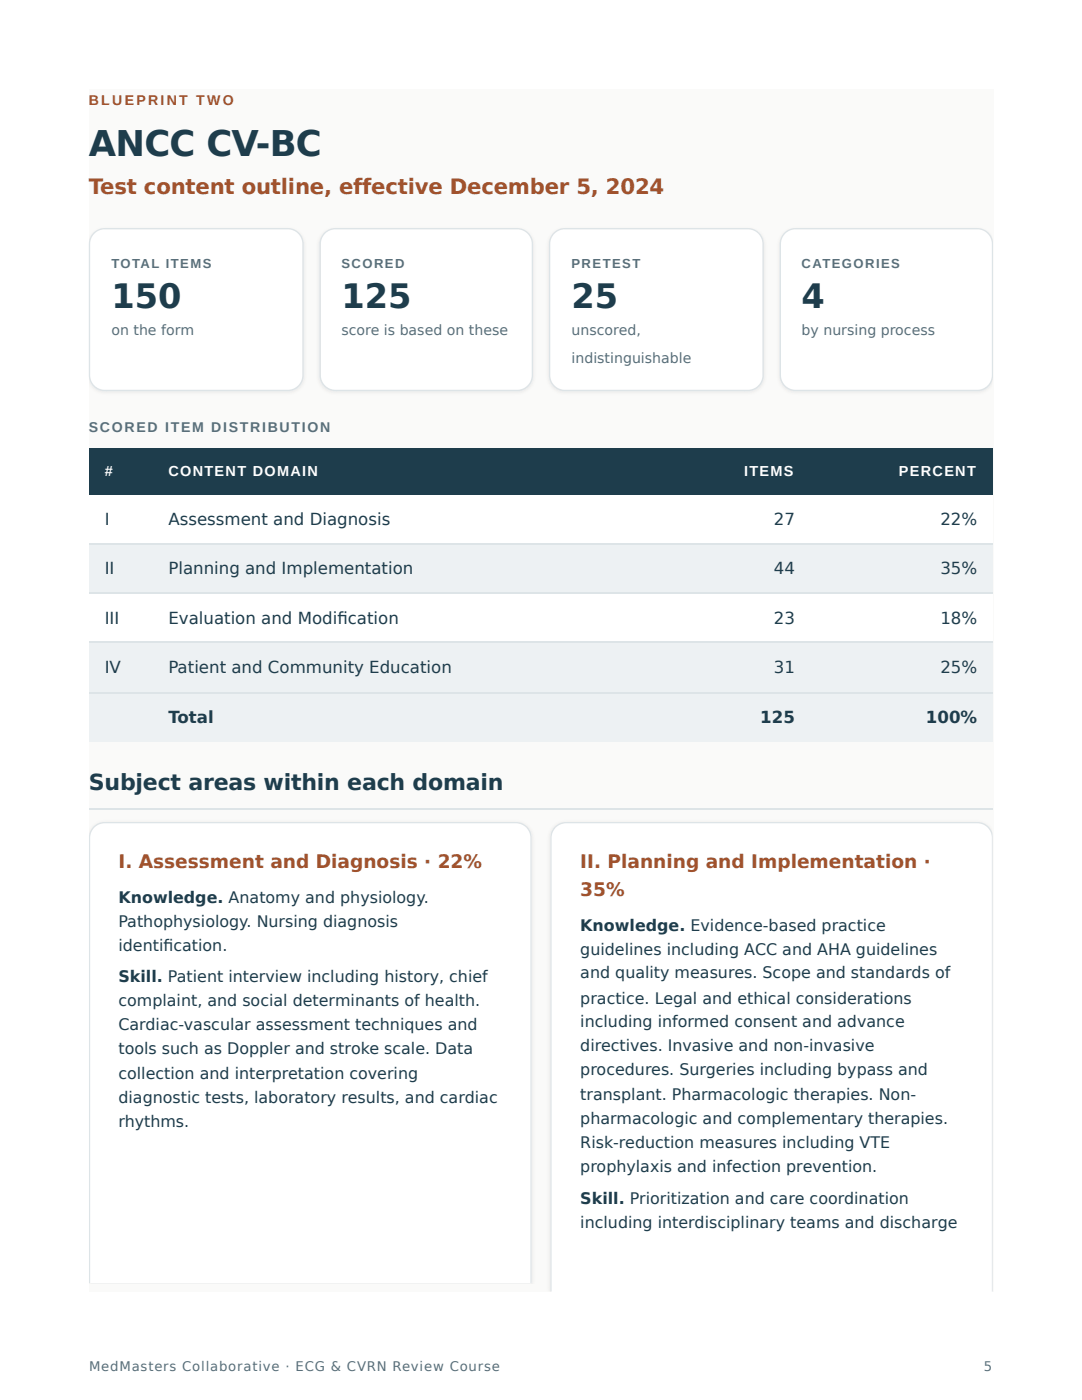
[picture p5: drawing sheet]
<svg xmlns="http://www.w3.org/2000/svg" width="216mm" height="279mm" viewBox="0 0 216 279" stroke-linecap="round" stroke-linejoin="round" font-family="sans-serif">
<defs><g id="words">
<text font-size="7.1" fill="#1e3d4c" x="17.7" y="31.2">ANCC CV-BC</text>
<g font-size="6.7" fill="#1e3d4c">
<text x="22.2" y="61.4">150</text>
<text x="68.1" y="61.4">125</text>
<text x="114" y="61.4">25</text>
<text x="159.9" y="61.4">4</text>
</g>
<text font-size="4.4" fill="#1e3d4c" x="17.7" y="157.7">Subject areas within each domain</text>
<text font-size="4.2" fill="#a0522d" x="17.7" y="38.6">Test content outline, effective December 5, 2024</text>
<g font-size="3.7" fill="#a0522d">
<text x="23.6" y="173.3">I. Assessment and Diagnosis · 22%</text>
<text x="115.8" y="173.3">II. Planning and Implementation ·</text>
<text x="115.8" y="178.9">35%</text>
</g>
<g font-size="3.3" fill="#1e3d4c">
<text x="20.9" y="104.8">I</text>
<text x="33.6" y="104.8">Assessment and Diagnosis</text>
<text x="154.4" y="104.8">27</text>
<text x="187.6" y="104.8">22%</text>
<text x="20.9" y="114.6">II</text>
<text x="33.6" y="114.6">Planning and Implementation</text>
<text x="154.4" y="114.6">44</text>
<text x="187.6" y="114.6">35%</text>
<text x="20.9" y="124.6">III</text>
<text x="33.6" y="124.6">Evaluation and Modifi cation</text>
<text x="154.4" y="124.6">23</text>
<text x="187.6" y="124.6">18%</text>
<text x="20.9" y="134.4">IV</text>
<text x="33.6" y="134.4">Patient and Community Education</text>
<text x="154.4" y="134.4">31</text>
<text x="187.6" y="134.4">25%</text>
<text x="33.6" y="144.2">Total</text>
<text x="151.7" y="144.2">125</text>
<text x="184.8" y="144.2">100%</text>
</g>
<g font-size="3.2" fill="#1e3d4c">
<text x="23.6" y="180.2">Knowledge. Anatomy and physiology.</text>
<text x="23.6" y="184.9">Pathophysiology. Nursing diagnosis</text>
<text x="115.8" y="185.7">Knowledge. Evidence-based practice</text>
<text x="23.6" y="189.7">identifi cation.</text>
<text x="115.8" y="190.5">guidelines including ACC and AHA guidelines</text>
<text x="23.6" y="196.1">Skill. Patient interview including history, chief</text>
<text x="115.8" y="195.3">and quality measures. Scope and standards of</text>
<text x="23.6" y="200.8">complaint, and social determinants of health.</text>
<text x="115.8" y="200.3">practice. Legal and ethical considerations</text>
<text x="23.6" y="205.6">Cardiac-vascular assessment techniques and</text>
<text x="115.8" y="205.1">including informed consent and advance</text>
<text x="115.8" y="209.8">directives. Invasive and non-invasive</text>
<text x="23.6" y="210.3">tools such as Doppler and stroke scale. Data</text>
<text x="23.6" y="215.4">collection and interpretation covering</text>
<text x="115.8" y="214.6">procedures. Surgeries including bypass and</text>
<text x="23.6" y="220.1">diagnostic tests, laboratory results, and cardiac</text>
<text x="115.8" y="219.6">transplant. Pharmacologic therapies. Non-</text>
<text x="23.6" y="224.9">rhythms.</text>
<text x="115.8" y="224.4">pharmacologic and complementary therapies.</text>
<text x="115.8" y="229.1">Risk-reduction measures including VTE</text>
<text x="115.8" y="233.9">prophylaxis and infection prevention.</text>
<text x="115.8" y="240.2">Skill. Prioritization and care coordination</text>
<text x="115.8" y="245">including interdisciplinary teams and discharge</text>
</g>
<g font-size="2.9" fill="#fff">
<text x="20.9" y="95">#</text>
<text x="33.6" y="95">CONTENT DOMAIN</text>
<text x="148.5" y="95">ITEMS</text>
<text x="179.4" y="95">PERCENT</text>
</g>
<text font-size="2.8" fill="#a0522d" x="17.7" y="20.9">BLUEPRINT TWO</text>
<g font-size="2.8" fill="#5c6e78">
<text x="22.2" y="66.9">on the form</text>
<text x="68.1" y="66.9">score is based on these</text>
<text x="114" y="66.9">unscored,</text>
<text x="159.9" y="66.9">by nursing process</text>
<text x="114" y="72.5">indistinguishable</text>
<text x="17.7" y="86.3">SCORED ITEM DISTRIBUTION</text>
</g>
<g font-size="2.6" fill="#5c6e78">
<text x="22.2" y="53.4">TOTAL ITEMS</text>
<text x="68.1" y="53.4">SCORED</text>
<text x="114" y="53.4">PRETEST</text>
<text x="159.9" y="53.4">CATEGORIES</text>
<text x="17.8" y="273.6">MedMasters Collaborative · ECG &amp; CVRN Review Course</text>
<text x="196.3" y="273.6">5</text>
</g>
</g></defs>
<path d="M17.7 17.7h180.5v240h-180.5z" fill="#fafaf9"/>
<path d="M17.7 89.4h180.4v58.5h-180.4z" fill="#fff"/>
<g fill="#1e3d4c">
<path d="M17.7 89.4h12.7v9.3h-12.7z"/>
<path d="M30.4 89.4h104v9.3h-104z"/>
<path d="M134.4 89.4h27.5v9.3h-27.5z"/>
<path d="M161.9 89.4h36.2v9.3h-36.2z"/>
</g>
<g fill="#edf1f3">
<path d="M17.7 108.5h12.7v10h-12.7z"/>
<path d="M30.4 108.5h104v10h-104z"/>
<path d="M134.4 108.5h27.5v10h-27.5z"/>
<path d="M161.9 108.5h36.2v10h-36.2z"/>
<path d="M17.7 128.3h12.7v9.8h-12.7z"/>
<path d="M30.4 128.3h104v9.8h-104z"/>
<path d="M134.4 128.3h27.5v9.8h-27.5z"/>
<path d="M161.9 128.3h36.2v9.8h-36.2z"/>
<path d="M17.7 138.1h12.7v9.8h-12.7z"/>
<path d="M30.4 138.1h104v9.8h-104z"/>
<path d="M134.4 138.1h27.5v9.8h-27.5z"/>
<path d="M161.9 138.1h36.2v9.8h-36.2z"/>
</g>
<path d="M17.7 108.6h180.4M17.7 118.4h180.4M17.7 128.2h180.4M17.7 138.2h180.4M17.7 161.5h180.4" fill="none" stroke="#dde4e7" stroke-width=".26"/>
<path d="M18.8 46.5l.9-.6 1.2-.3h36.5a3 3 0 0 1 3.1 3.1v26.2a3 3 0 0 1-3.1 3h-36.5a3 3 0 0 1-3-3v-26.2l.2-1.2z" fill="#fff"/>
<path d="M18.8 46.5l.9-.6 1.2-.3h36.5a3 3 0 0 1 3.1 3.1v26.2a3 3 0 0 1-3.1 3h-36.5a3 3 0 0 1-3-3v-26.2l.2-1.2z" fill="none" stroke="#dde4e7" stroke-width=".26"/>
<path d="M64.8 46.5l1-.6 1.1-.3h36.3a3 3 0 0 1 3 3.1v26.2a3 3 0 0 1-3 3h-36.3a3 3 0 0 1-3-3v-26.2l.2-1.2z" fill="#fff"/>
<path d="M64.8 46.5l1-.6 1.1-.3h36.3a3 3 0 0 1 3 3.1v26.2a3 3 0 0 1-3 3h-36.3a3 3 0 0 1-3-3v-26.2l.2-1.2z" fill="none" stroke="#dde4e7" stroke-width=".26"/>
<path d="M110.6 46.5l.9-.6 1.2-.3h36.5a3 3 0 0 1 3.1 3.1v26.2a3 3 0 0 1-3.1 3h-36.5a3 3 0 0 1-3-3v-26.2l.2-1.2z" fill="#fff"/>
<path d="M110.6 46.5l.9-.6 1.2-.3h36.5a3 3 0 0 1 3.1 3.1v26.2a3 3 0 0 1-3.1 3h-36.5a3 3 0 0 1-3-3v-26.2l.2-1.2z" fill="none" stroke="#dde4e7" stroke-width=".26"/>
<path d="M156.6 46.5l1-.6 1.1-.3h36.3a3 3 0 0 1 3 3.1v26.2a3 3 0 0 1-3 3h-36.3a3 3 0 0 1-3-3v-26.2l.2-1.2z" fill="#fff"/>
<path d="M156.6 46.5l1-.6 1.1-.3h36.3a3 3 0 0 1 3 3.1v26.2a3 3 0 0 1-3 3h-36.3a3 3 0 0 1-3-3v-26.2l.2-1.2z" fill="none" stroke="#dde4e7" stroke-width=".26"/>
<path d="M18.8 165.1l.9-.7 1.2-.2h82a3 3 0 0 1 3.1 3v88.9h-88.1v-88.9l.2-1.1z" fill="#fff"/>
<g fill="#dde4e7">
<path d="M17.7 164h88.4v1.8h-88.4z"/>
<path d="M104.3 164h1.8v92.1h-1.8z"/>
<path d="M17.7 164h1.8v92.1h-1.8z"/>
</g>
<path d="M110.8 165.1l1-.7 1.2-.2h82a3 3 0 0 1 3 3v90.6h-88.1v-90.6l.3-1.1z" fill="#fff"/>
<g fill="#dde4e7">
<path d="M109.8 164h88.3v1.8h-88.3z"/>
<path d="M196.4 164h1.7v93.8h-1.7z"/>
<path d="M109.8 164h1.8v93.8h-1.8z"/>
</g>
<use href="#words"/>
</svg>
